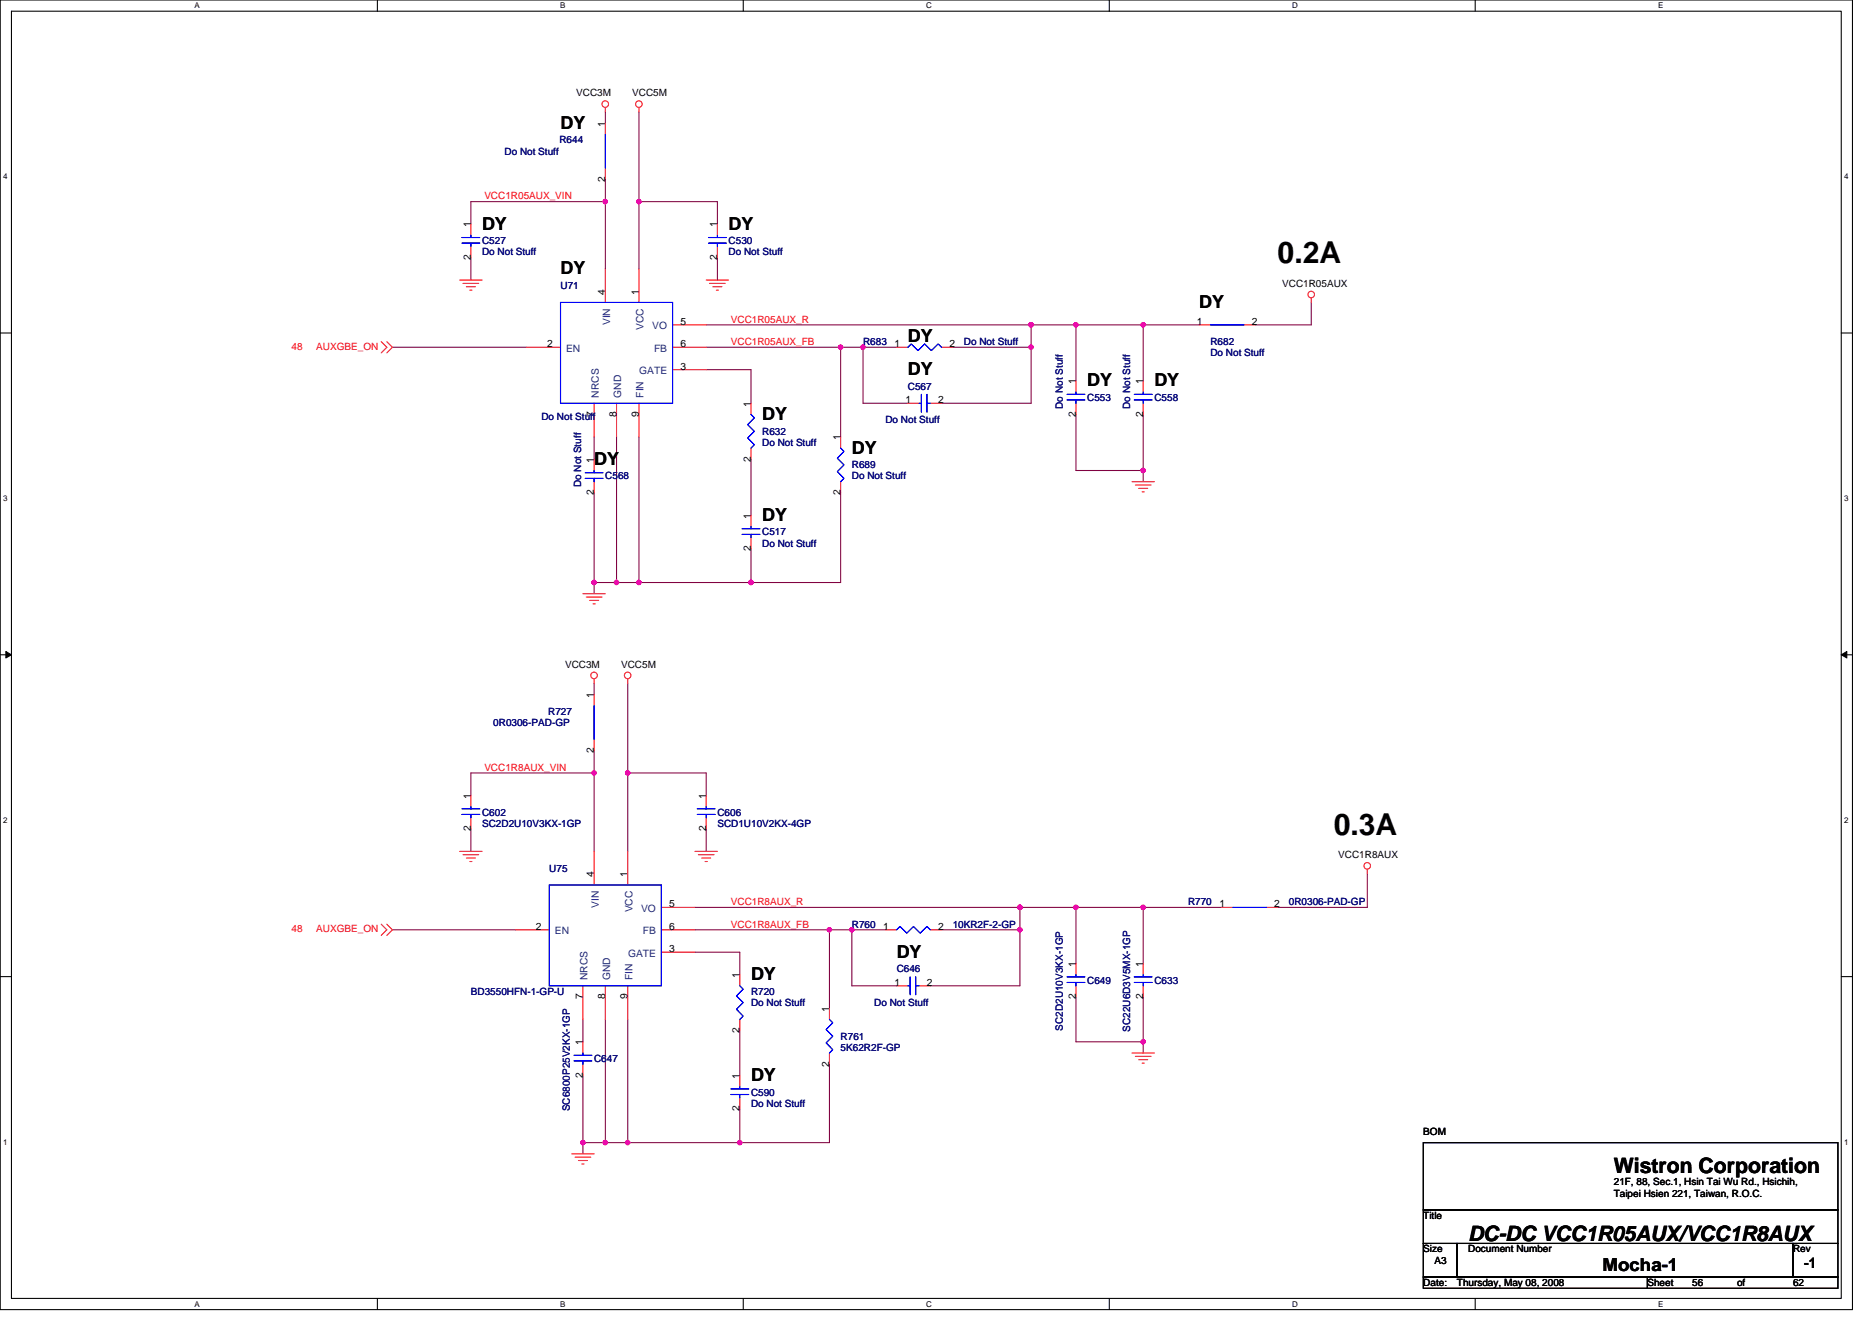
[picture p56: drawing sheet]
<svg xmlns="http://www.w3.org/2000/svg" width="297mm" height="210mm" viewBox="0 0 297 210" stroke-linecap="round" stroke-linejoin="round" font-family="sans-serif">
<defs><g id="words">
<g font-size="4.8">
<text x="202.7" y="41.8">0.2A</text>
<text x="211.6" y="132.5">0.3A</text>
</g>
<g font-size="3.4">
<text x="256.1" y="186.2">Wistron Corporation</text>
<text x="233" y="196.9">DC-DC VCC1R05AUX/VCC1R8AUX</text>
</g>
<g font-size="2.8">
<text x="88.9" y="20.4">DY</text>
<text x="76.5" y="36.4">DY</text>
<text x="115.6" y="36.4">DY</text>
<text x="88.9" y="43.5">DY</text>
<text x="190.3" y="48.9">DY</text>
<text x="144.1" y="54.2">DY</text>
<text x="144.1" y="59.5">DY</text>
<text x="172.5" y="61.3">DY</text>
<text x="183.2" y="61.3">DY</text>
<text x="120.9" y="66.7">DY</text>
<text x="135.2" y="72">DY</text>
<text x="94.3" y="73.8">DY</text>
<text x="120.9" y="82.7">DY</text>
<text x="119.2" y="155.6">DY</text>
<text x="142.3" y="152">DY</text>
<text x="119.2" y="171.6">DY</text>
<text x="254.3" y="201.8">Mocha-1</text>
</g>
<text font-size="2.3" x="286.3" y="201.3">-1</text>
<g font-size="1.6">
<text x="91.4" y="15.3">VCC3M</text>
<text x="100.3" y="15.3">VCC5M</text>
<text x="96" y="20.1" transform="rotate(-90 96 20.1)">1</text>
<text x="96" y="28.8" transform="rotate(-90 96 28.8)">2</text>
<text x="74.7" y="41.3" transform="rotate(-90 74.7 41.3)">2</text>
<text x="74.7" y="36.1" transform="rotate(-90 74.7 36.1)">1</text>
<text x="113.8" y="41.3" transform="rotate(-90 113.8 41.3)">2</text>
<text x="113.8" y="36.1" transform="rotate(-90 113.8 36.1)">1</text>
<text x="96" y="46.8" transform="rotate(-90 96 46.8)">4</text>
<text x="101.4" y="46.8" transform="rotate(-90 101.4 46.8)">1</text>
<text x="203.5" y="45.5">VCC1R05AUX</text>
<text x="108" y="51.5">5</text>
<text x="189.9" y="51.5">1</text>
<text x="198.6" y="51.5">2</text>
<text x="86.8" y="55.1">2</text>
<text x="108" y="58.7">3</text>
<text x="108" y="55.1">6</text>
<text x="141.9" y="55.1">1</text>
<text x="150.6" y="55.1">2</text>
<text x="119.1" y="64.5" transform="rotate(-90 119.1 64.5)">1</text>
<text x="143.7" y="64">1</text>
<text x="148.9" y="64">2</text>
<text x="170.7" y="61" transform="rotate(-90 170.7 61)">1</text>
<text x="181.4" y="61" transform="rotate(-90 181.4 61)">1</text>
<text x="94.3" y="66.2" transform="rotate(-90 94.3 66.2)">7</text>
<text x="97.8" y="66.2" transform="rotate(-90 97.8 66.2)">8</text>
<text x="101.4" y="66.2" transform="rotate(-90 101.4 66.2)">9</text>
<text x="133.4" y="69.9" transform="rotate(-90 133.4 69.9)">1</text>
<text x="170.7" y="66.2" transform="rotate(-90 170.7 66.2)">2</text>
<text x="181.4" y="66.2" transform="rotate(-90 181.4 66.2)">2</text>
<text x="94.3" y="73.4" transform="rotate(-90 94.3 73.4)">1</text>
<text x="119.1" y="73.3" transform="rotate(-90 119.1 73.3)">2</text>
<text x="94.3" y="78.6" transform="rotate(-90 94.3 78.6)">2</text>
<text x="119.1" y="82.3" transform="rotate(-90 119.1 82.3)">1</text>
<text x="133.4" y="78.6" transform="rotate(-90 133.4 78.6)">2</text>
<text x="119.1" y="87.5" transform="rotate(-90 119.1 87.5)">2</text>
<text x="89.7" y="106">VCC3M</text>
<text x="98.5" y="106">VCC5M</text>
<text x="94.3" y="110.8" transform="rotate(-90 94.3 110.8)">1</text>
<text x="94.3" y="119.5" transform="rotate(-90 94.3 119.5)">2</text>
<text x="74.7" y="132" transform="rotate(-90 74.7 132)">2</text>
<text x="74.7" y="126.8" transform="rotate(-90 74.7 126.8)">1</text>
<text x="112" y="132" transform="rotate(-90 112 132)">2</text>
<text x="112" y="126.8" transform="rotate(-90 112 126.8)">1</text>
<text x="212.3" y="136.2">VCC1R8AUX</text>
<text x="94.3" y="139.2" transform="rotate(-90 94.3 139.2)">4</text>
<text x="99.6" y="139.2" transform="rotate(-90 99.6 139.2)">1</text>
<text x="106.2" y="144">5</text>
<text x="193.5" y="144">1</text>
<text x="202.2" y="144">2</text>
<text x="85" y="147.6">2</text>
<text x="106.2" y="147.6">6</text>
<text x="140.1" y="147.6">1</text>
<text x="148.9" y="147.6">2</text>
<text x="106.2" y="151.1">3</text>
<text x="117.4" y="155.2" transform="rotate(-90 117.4 155.2)">1</text>
<text x="170.7" y="153.4" transform="rotate(-90 170.7 153.4)">1</text>
<text x="181.4" y="153.4" transform="rotate(-90 181.4 153.4)">1</text>
<text x="92.5" y="158.6" transform="rotate(-90 92.5 158.6)">7</text>
<text x="96" y="158.6" transform="rotate(-90 96 158.6)">8</text>
<text x="99.6" y="158.6" transform="rotate(-90 99.6 158.6)">9</text>
<text x="131.6" y="160.5" transform="rotate(-90 131.6 160.5)">1</text>
<text x="141.9" y="156.4">1</text>
<text x="147.1" y="156.4">2</text>
<text x="170.7" y="158.6" transform="rotate(-90 170.7 158.6)">2</text>
<text x="181.4" y="158.6" transform="rotate(-90 181.4 158.6)">2</text>
<text x="92.5" y="165.9" transform="rotate(-90 92.5 165.9)">1</text>
<text x="117.4" y="164" transform="rotate(-90 117.4 164)">2</text>
<text x="92.5" y="171.1" transform="rotate(-90 92.5 171.1)">2</text>
<text x="117.4" y="171.2" transform="rotate(-90 117.4 171.2)">1</text>
<text x="131.6" y="169.3" transform="rotate(-90 131.6 169.3)">2</text>
<text x="117.4" y="176.4" transform="rotate(-90 117.4 176.4)">2</text>
<text x="225.8" y="180.1">BOM</text>
<text x="256.1" y="188.1">21F, 88, Sec.1, Hsin Tai Wu Rd., Hsichih,</text>
<text x="256.1" y="189.9">Taipei Hsien 221, Taiwan, R.O.C.</text>
<text x="225.8" y="193.4">Title</text>
<text x="225.8" y="198.8">Size</text>
<text x="227.6" y="200.6">A3</text>
<text x="233" y="198.8">Document Number</text>
<text x="284.5" y="198.8">Rev</text>
<text x="225.8" y="204.1">Date:</text>
<text x="231.2" y="204.1">Thursday, May 08, 2008</text>
<text x="261.4" y="204.1">Sheet</text>
<text x="268.5" y="204.1">56</text>
<text x="275.6" y="204.1">of</text>
<text x="284.5" y="204.1">62</text>
</g>
<g font-size="1.6" fill="#000080">
<text x="88.8" y="22.8">R644</text>
<text x="80" y="24.5">Do Not Stuff</text>
<text x="76.5" y="38.8">C527</text>
<text x="76.5" y="40.5">Do Not Stuff</text>
<text x="115.6" y="38.8">C530</text>
<text x="115.6" y="40.5">Do Not Stuff</text>
<text x="88.9" y="45.9">U71</text>
<text x="136.9" y="54.8">R683</text>
<text x="152.9" y="54.8">Do Not Stuff</text>
<text x="192.1" y="54.8">R682</text>
<text x="192.1" y="56.5">Do Not Stuff</text>
<text x="144.1" y="61.9">C567</text>
<text x="168.7" y="64.9" transform="rotate(-90 168.7 64.9)">Do Not Stuff</text>
<text x="172.5" y="63.6">C553</text>
<text x="179.3" y="64.9" transform="rotate(-90 179.3 64.9)">Do Not Stuff</text>
<text x="183.2" y="63.6">C558</text>
<text x="85.9" y="66.7">Do Not Stuff</text>
<text x="120.9" y="69">R632</text>
<text x="120.9" y="70.8">Do Not Stuff</text>
<text x="140.5" y="67.2">Do Not Stuff</text>
<text x="92.2" y="77.3" transform="rotate(-90 92.2 77.3)">Do Not Stuff</text>
<text x="96.1" y="76.1">C568</text>
<text x="135.2" y="74.3">R689</text>
<text x="135.2" y="76.1">Do Not Stuff</text>
<text x="120.9" y="85">C517</text>
<text x="120.9" y="86.8">Do Not Stuff</text>
<text x="87" y="113.4">R727</text>
<text x="78.3" y="115.2">0R0306-PAD-GP</text>
<text x="76.5" y="129.4">C602</text>
<text x="76.5" y="131.2">SC2D2U10V3KX-1GP</text>
<text x="113.8" y="129.4">C606</text>
<text x="113.8" y="131.2">SCD1U10V2KX-4GP</text>
<text x="87.2" y="138.3">U75</text>
<text x="188.5" y="143.7">R770</text>
<text x="204.5" y="143.7">0R0306-PAD-GP</text>
<text x="135.2" y="147.2">R760</text>
<text x="151.2" y="147.2">10KR2F-2-GP</text>
<text x="142.3" y="154.3">C646</text>
<text x="74.7" y="157.9">BD3550HFN-1-GP-U</text>
<text x="119.2" y="157.9">R720</text>
<text x="119.2" y="159.7">Do Not Stuff</text>
<text x="138.7" y="159.7">Do Not Stuff</text>
<text x="172.5" y="156.1">C649</text>
<text x="183.2" y="156.1">C633</text>
<text x="133.4" y="165">R761</text>
<text x="133.4" y="166.8">5K62R2F-GP</text>
<text x="168.7" y="163.6" transform="rotate(-90 168.7 163.6)">SC2D2U10V3KX-1GP</text>
<text x="179.3" y="163.7" transform="rotate(-90 179.3 163.7)">SC22U6D3V5MX-1GP</text>
<text x="94.3" y="168.6">C647</text>
<text x="119.2" y="173.9">C590</text>
<text x="90.4" y="176.4" transform="rotate(-90 90.4 176.4)">SC6800P25V2KX-1GP</text>
<text x="119.2" y="175.7">Do Not Stuff</text>
</g>
<g font-size="1.6" fill="#f00">
<text x="76.9" y="31.6">VCC1R05AUX_VIN</text>
<text x="116" y="51.2">VCC1R05AUX_R</text>
<text x="46.3" y="55.5">48</text>
<text x="50.2" y="55.5">AUXGBE_ON</text>
<text x="116" y="54.8">VCC1R05AUX_FB</text>
<text x="76.9" y="122.3">VCC1R8AUX_VIN</text>
<text x="116" y="143.7">VCC1R8AUX_R</text>
<text x="46.3" y="147.9">48</text>
<text x="50.2" y="147.9">AUXGBE_ON</text>
<text x="116" y="147.2">VCC1R8AUX_FB</text>
</g>
<g font-size="1.6" fill="#004080">
<text x="96.8" y="51.6" transform="rotate(-90 96.8 51.6)">VIN</text>
<text x="102.1" y="52.3" transform="rotate(-90 102.1 52.3)">VCC</text>
<text x="103.5" y="52.3">VO</text>
<text x="89.8" y="55.8">EN</text>
<text x="101.4" y="59.4">GATE</text>
<text x="103.8" y="55.8">FB</text>
<text x="95" y="63.1" transform="rotate(-90 95 63.1)">NRCS</text>
<text x="98.6" y="63.1" transform="rotate(-90 98.6 63.1)">GND</text>
<text x="102.1" y="63.1" transform="rotate(-90 102.1 63.1)">FIN</text>
<text x="88" y="148.3">EN</text>
<text x="95" y="144.1" transform="rotate(-90 95 144.1)">VIN</text>
<text x="100.3" y="144.8" transform="rotate(-90 100.3 144.8)">VCC</text>
<text x="101.7" y="144.7">VO</text>
<text x="102" y="148.3">FB</text>
<text x="93.2" y="155.6" transform="rotate(-90 93.2 155.6)">NRCS</text>
<text x="96.8" y="155.6" transform="rotate(-90 96.8 155.6)">GND</text>
<text x="99.6" y="151.8">GATE</text>
<text x="100.3" y="155.6" transform="rotate(-90 100.3 155.6)">FIN</text>
</g>
<g font-size="1.3">
<text x="30.8" y="1.3">A</text>
<text x="88.9" y="1.3">B</text>
<text x="147" y="1.3">C</text>
<text x="205" y="1.3">D</text>
<text x="263.1" y="1.3">E</text>
<text x=".5" y="28.4">4</text>
<text x="292.6" y="28.4">4</text>
<text x=".5" y="79.5">3</text>
<text x="292.6" y="79.5">3</text>
<text x=".5" y="130.6">2</text>
<text x="292.6" y="130.6">2</text>
<text x=".5" y="181.7">1</text>
<text x="292.6" y="181.7">1</text>
<text x="30.8" y="207.4">A</text>
<text x="88.9" y="207.4">B</text>
<text x="147" y="207.4">C</text>
<text x="205" y="207.4">D</text>
<text x="263.1" y="207.4">E</text>
</g>
</g></defs>
<path d="M0 0h293.9v207.9h-293.9zM1.8 1.8h290.4v204.3h-290.4z" fill="none" stroke="#000" stroke-width=".17"/>
<g fill="#fff">
<path d="M30.8 .2h.9v1.4h-.9z"/>
<path d="M30.8 206.3h.9v1.4h-.9z"/>
</g>
<path d="M59.9 0v1.8M59.9 206.1v1.8" fill="none" stroke="#000" stroke-width=".17"/>
<g fill="#fff">
<path d="M88.9 .2h.8v1.4h-.8z"/>
<path d="M88.9 206.3h.8v1.4h-.8z"/>
</g>
<path d="M117.9 0v1.8M117.9 206.1v1.8" fill="none" stroke="#000" stroke-width=".17"/>
<g fill="#fff">
<path d="M147 .2h.9v1.4h-.9z"/>
<path d="M147 206.3h.9v1.4h-.9z"/>
</g>
<path d="M176 0v1.8M176 206.1v1.8" fill="none" stroke="#000" stroke-width=".17"/>
<g fill="#fff">
<path d="M205 .2h.9v1.4h-.9z"/>
<path d="M205 206.3h.9v1.4h-.9z"/>
</g>
<path d="M234.1 0v1.8M234.1 206.1v1.8" fill="none" stroke="#000" stroke-width=".17"/>
<g fill="#fff">
<path d="M263.1 .2h.8v1.4h-.8z"/>
<path d="M263.1 206.3h.8v1.4h-.8z"/>
<path d="M.5 27.3h.7v1.4h-.7z"/>
<path d="M292.6 27.3h.7v1.4h-.7z"/>
<path d="M.5 78.4h.7v1.4h-.7z"/>
<path d="M292.6 78.4h.7v1.4h-.7z"/>
</g>
<path d="M0 52.9h1.8M292.2 52.9h1.7" fill="none" stroke="#000" stroke-width=".17"/>
<g fill="#fff">
<path d="M.5 129.5h.7v1.4h-.7z"/>
<path d="M292.6 129.5h.7v1.4h-.7z"/>
</g>
<path d="M0 103.9h1.8M292.2 103.9h1.7" fill="none" stroke="#000" stroke-width=".17"/>
<path d="M.9 103.4l.9 .5-.9 .5zM292.2 103.9l.8-.5v1z" fill="#000" stroke="#000" stroke-width=".16"/>
<g fill="#fff">
<path d="M.5 180.5h.7v1.4h-.7z"/>
<path d="M292.6 180.5h.7v1.4h-.7z"/>
</g>
<path d="M0 155h1.8M292.2 155h1.7M225.8 197.4h5.4v5.3h-5.4zM225.8 181.4h65.8v10.6h-65.8zM225.8 192h65.8v5.4h-65.8zM231.2 197.4h53.3v5.3h-53.3zM284.5 197.4h7.1v5.3h-7.1zM225.8 202.7h35.6v1.8h-35.6zM261.4 202.7h30.2v1.8h-30.2z" fill="none" stroke="#000" stroke-width=".17"/>
<g fill="none" stroke="#800040" stroke-width=".17">
<path d="M96.1 17.8v1.8M101.4 17.8v14.2M96.1 32h-21.4v3.6M96.1 28.4v3.6M96.1 32v10.7M101.4 32h12.4v3.6M101.4 32v10.7M62.3 55.1h21.3M74.7 40.9v3.5M112.1 51.6h51.5M112.1 58.7h7.1v5.3M112.1 55.1h21.3"/>
<path d="M113.8 40.9v3.5M133.4 55.1v14.2M133.4 55.1h3.5M136.9 55.1h5.4M136.9 55.1v8.9h7.2M151.2 55.1h12.4v8.9h-14.2M163.6 51.6v3.5M163.6 51.6h7.1M170.7 51.6h10.7M170.7 51.6v8.9M181.4 51.6v8.9M181.4 51.6h8.9"/>
<path d="M208.1 48v3.6h-8.9M94.3 69.3v3.6M94.3 78.2v14.3M97.8 69.3v23.2M101.4 69.3v23.2M119.2 72.9v8.9M133.4 78.2v14.3h-14.2M170.7 65.8v8.9h10.7M181.4 65.8v10.7M94.3 92.5v1.7M94.3 92.5h3.5M97.8 92.5h3.6"/>
<path d="M101.4 92.5h17.8M119.2 87.1v5.4M94.3 108.5v1.7M94.3 119.1v3.6M99.6 108.5v14.2M74.7 131.6v3.5M94.3 122.7h-19.6v3.5M94.3 122.7v12.4M99.6 122.7h12.5v3.5M99.6 122.7v12.4M112.1 131.6v3.5M217 138.7v5.3h-14.3"/>
<path d="M62.3 147.6h19.5M110.3 144h51.5M110.3 151.1h7.1v3.6M110.3 147.6h21.3M131.6 147.6h3.6M131.6 147.6v12.4M135.2 147.6h5.3M135.2 147.6v8.9h7.1M149.4 147.6h12.4M161.8 144h8.9M161.8 147.6v8.9h-14.2M161.8 144v3.6"/>
<path d="M170.7 144h10.7v8.9M170.7 144v8.9M170.7 158.2v7.2h10.7M181.4 144h12.4M181.4 158.2v7.2M92.5 170.7v10.7M92.5 161.8v3.6M96.1 161.8v19.6M99.6 161.8v19.6M117.4 163.6v7.1M117.4 176v5.4M131.6 168.9v12.5h-14.2"/>
<path d="M181.4 165.4v1.7M92.5 181.4h3.6M92.5 181.4v1.7M96.1 181.4h3.5M99.6 181.4h17.8"/>
</g>
<g fill="#f0f" stroke="#f0f" stroke-width=".17">
<circle cx="101.4" cy="92.4" r=".35"/>
<circle cx="119.2" cy="92.4" r=".35"/>
<circle cx="136.9" cy="55.1" r=".35"/>
<circle cx="163.6" cy="55.1" r=".35"/>
<circle cx="133.4" cy="55.1" r=".35"/>
<circle cx="181.4" cy="51.5" r=".35"/>
<circle cx="170.7" cy="51.5" r=".35"/>
<circle cx="181.4" cy="74.7" r=".35"/>
<circle cx="163.6" cy="51.5" r=".35"/>
<circle cx="131.6" cy="147.6" r=".35"/>
<circle cx="94.3" cy="122.7" r=".35"/>
<circle cx="170.7" cy="144" r=".35"/>
<circle cx="117.4" cy="181.3" r=".35"/>
<circle cx="161.8" cy="144" r=".35"/>
<circle cx="92.5" cy="181.3" r=".35"/>
<circle cx="161.8" cy="147.6" r=".35"/>
<circle cx="135.2" cy="147.6" r=".35"/>
<circle cx="181.4" cy="165.3" r=".35"/>
<circle cx="99.6" cy="122.7" r=".35"/>
<circle cx="181.4" cy="144" r=".35"/>
<circle cx="96" cy="32" r=".35"/>
<circle cx="101.4" cy="32" r=".35"/>
<circle cx="99.6" cy="181.3" r=".35"/>
<circle cx="96" cy="181.3" r=".35"/>
<circle cx="97.8" cy="92.4" r=".35"/>
<circle cx="94.3" cy="92.4" r=".35"/>
</g>
<g fill="none" stroke="#f00" stroke-width=".17">
<path d="M96.1 17.1v.7M96.1 19.6v1.7M101.4 17.1v.7M74.7 35.6v1.7M74.7 39.1v1.8M96.1 26.7v1.7M113.8 35.6v1.7M113.8 39.1v1.8M60.5 54.2l.9 .9-.9 .9M61.4 54.2l.9 .9-.9 .9M72.9 44.4h3.6M73.5 45h2.5"/>
<path d="M74 45.5h1.4M74.5 46.1h.4M83.6 55.1h5.3M96.1 42.7v5.3M101.4 42.7v5.3M106.7 55.1h5.4M106.7 51.6h5.4M106.7 58.7h5.4M112.1 44.4h3.5M112.6 45h2.5M113.1 45.5h1.5M113.7 46.1h.3"/>
<path d="M142.3 55.1h1.8M149.4 55.1h1.8M190.3 51.6h1.8M197.4 51.6h1.8M208.1 47.3v.7M94.3 64v5.3M94.3 72.9v1.8M94.3 76.5v1.7M97.8 64v5.3M101.4 64v5.3M119.2 64v1.8M119.2 71.1v1.8"/>
<path d="M133.4 69.3v1.8M133.4 76.5v1.7M144.1 64h1.7M147.6 64h1.8M170.7 60.5v1.7M170.7 64v1.8M179.6 76.5h3.6M180.1 77h2.5M180.7 77.5h1.4M181.2 78.1h.4M181.4 60.5v1.7M181.4 64v1.8"/>
<path d="M92.5 94.2h3.6M93 94.8h2.5M93.6 95.3h1.4M94.1 95.8h.3M119.2 81.8v1.8M119.2 85.3v1.8M94.3 107.7v.8M94.3 110.2v1.8M94.3 117.3v1.8M99.6 107.7v.8M72.9 135.1h3.6M73.5 135.7h2.5"/>
<path d="M74 136.2h1.4M74.5 136.7h.4M74.7 126.2v1.8M74.7 129.8v1.8M94.3 135.1v5.4M99.6 135.1v5.4M110.3 135.1h3.5M110.8 135.7h2.5M111.3 136.2h1.5M111.9 136.7h.3M112.1 126.2v1.8M112.1 129.8v1.8"/>
<path d="M217 138v.7M60.5 146.7l.9 .9-.9 .9M61.4 146.7l.9 .9-.9 .9M81.8 147.6h5.4M92.5 156.5v5.3M96.1 156.5v5.3M99.6 156.5v5.3M104.9 147.6h5.4M104.9 144h5.4M104.9 151.1h5.4M117.4 154.7v1.8M140.5 147.6h1.8"/>
<path d="M142.3 156.5h1.8M145.8 156.5h1.8M147.6 147.6h1.8M170.7 152.9v1.8M170.7 156.5v1.7M181.4 152.9v1.8M181.4 156.5v1.7M193.8 144h1.8M201 144h1.7M92.5 165.4v1.7M92.5 168.9v1.8M117.4 161.8v1.8"/>
<path d="M117.4 170.7v1.8M117.4 174.2v1.8M131.6 160v1.8M131.6 167.1v1.8M179.6 167.1h3.6M180.1 167.7h2.5M180.7 168.2h1.4M181.2 168.7h.4M90.7 183.1h3.6M91.2 183.7h2.5M91.8 184.2h1.4M92.3 184.7h.4"/>
<circle cx="96" cy="16.5" r=".52"/>
<circle cx="101.4" cy="16.5" r=".52"/>
<circle cx="208.1" cy="46.7" r=".52"/>
<circle cx="94.3" cy="107.2" r=".52"/>
<circle cx="99.6" cy="107.2" r=".52"/>
<circle cx="216.9" cy="137.4" r=".52"/>
</g>
<g fill="none" stroke="#00f" stroke-width=".17">
<path d="M73.3 37.7h2.8M73.3 38.6h2.8M74.7 37.3v.4M74.7 38.6v.5M96.1 21.3v5.4M112.4 38.6h2.8M112.4 37.7h2.8M113.8 37.3v.4M113.8 38.6v.5M88.9 48h17.8v16h-17.8zM144.1 55.1l.5-.5 1.1 1 1-1 1.1 1 1.1-1 .5 .5M192.1 51.6h5.3"/>
<path d="M92.9 75h2.8M92.9 75.9h2.8M94.3 74.7v.3M94.3 75.9v.6M119.2 65.8l.5 .5-1.1 1.1 1.1 1.1-1.1 1 1.1 1.1-.5 .5M133.4 71.1l.5 .5-1 1.1 1 1.1-1 1 1 1.1-.5 .6M145.8 64h.4M146.2 62.6v2.8M147.1 64h.5M147.1 62.6v2.8M169.3 62.6h2.8M169.3 63.5h2.8"/>
<path d="M170.7 62.2v.4M170.7 63.5v.5M180 62.6h2.8M180 63.5h2.8M181.4 62.2v.4M181.4 63.5v.5M117.7 84.8h2.9M117.7 83.9h2.9M119.2 83.6v.3M119.2 84.8v.5M94.3 112v5.3M73.3 128.4h2.8"/>
<path d="M73.3 129.3h2.8M74.7 128v.4M74.7 129.3v.5M110.6 129.3h2.9M110.6 128.4h2.9M112.1 128v.4M112.1 129.3v.5M87.2 140.5h17.7v16h-17.7zM117.4 156.5l.5 .5-1 1.1 1 1-1 1.1 1 1.1-.5 .5M142.3 147.6l.5-.6 1.1 1.1 1-1.1 1.1 1.1 1.1-1.1 .5 .6M144.1 156.5h.3M144.4 155v2.9"/>
<path d="M145.3 156.5h.5M145.3 155v2.9M169.3 155h2.8M169.3 155.9h2.8M170.7 154.7v.3M170.7 155.9v.6M180 155h2.8M180 155.9h2.8M181.4 154.7v.3M181.4 155.9v.6M195.6 144h5.4M91.1 167.5h2.8"/>
<path d="M91.1 168.4h2.8M92.5 167.1v.4M92.5 168.4v.5M116 173.7h2.8M116 172.8h2.8M117.4 172.5v.3M117.4 173.7v.5M131.6 161.8l.5 .5-1 1.1 1 1.1-1 1 1 1.1-.5 .5"/>
</g>
<use href="#words"/>
</svg>
